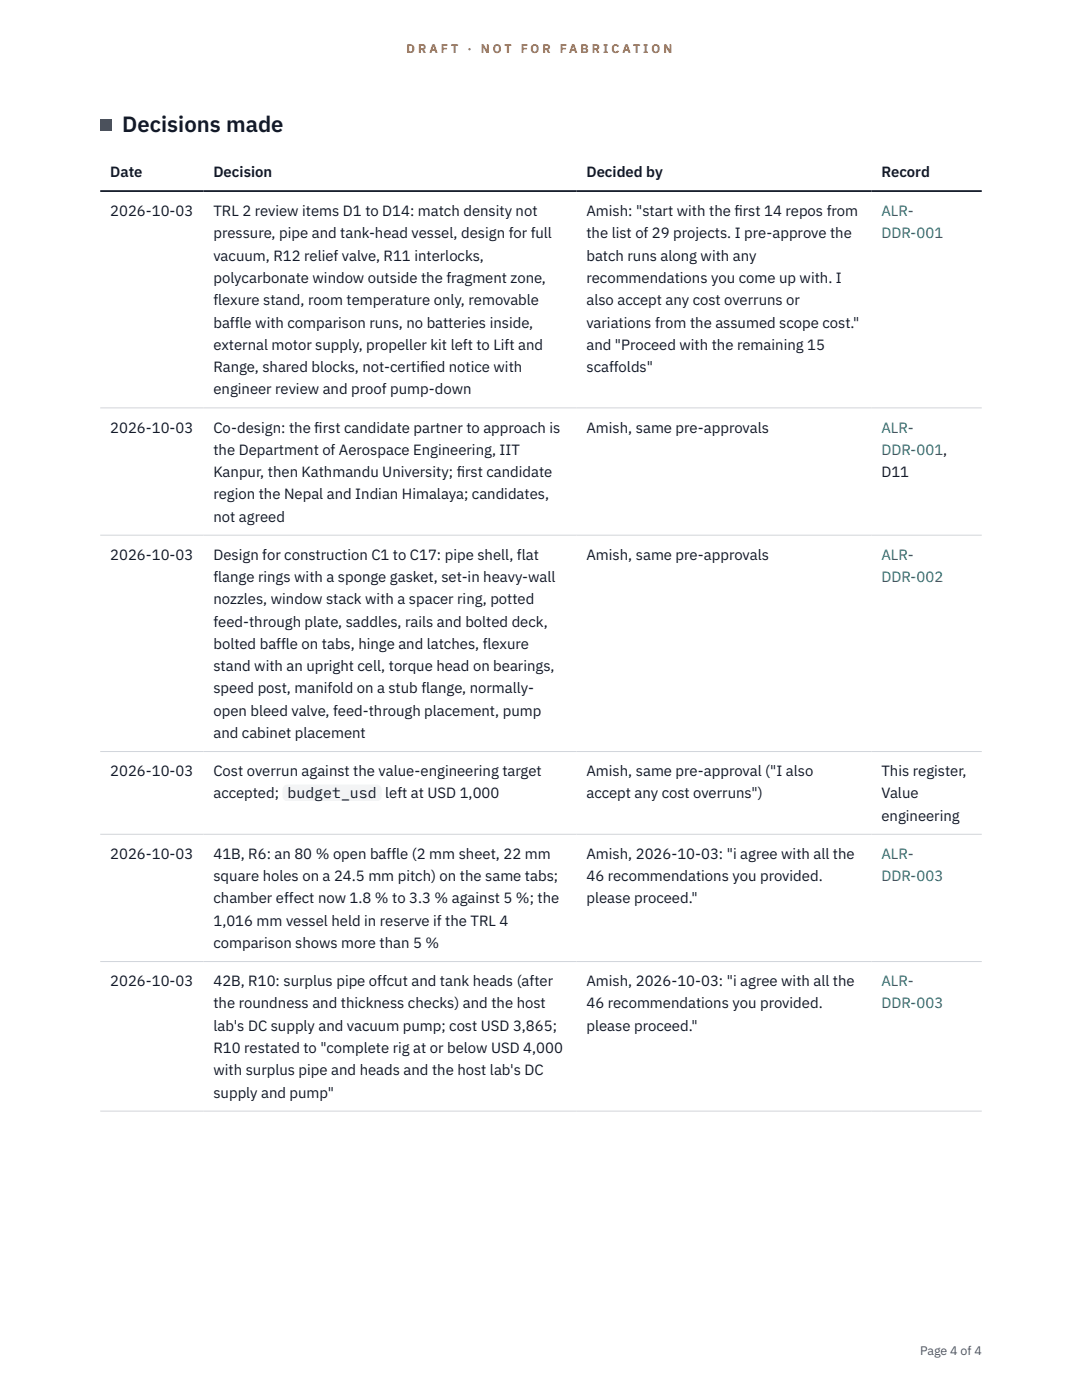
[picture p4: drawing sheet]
<svg xmlns="http://www.w3.org/2000/svg" width="216mm" height="279mm" viewBox="0 0 216 279" stroke-linecap="round" stroke-linejoin="round" font-family="sans-serif">
<defs><g id="words">
<text font-size="4.4" fill="#111827" x="24.4" y="26.4">Decisions made</text>
<g font-size="3" fill="#111827">
<text x="22" y="35.3">Date</text>
<text x="42.6" y="35.3">Decision</text>
<text x="117" y="35.3">Decided by</text>
<text x="175.9" y="35.3">Record</text>
<text x="22" y="43.1">2026-10-03</text>
<text x="42.6" y="43.1">TRL 2 review items D1 to D14: match density not</text>
<text x="42.6" y="47.6">pressure, pipe and tank-head vessel, design for full</text>
<text x="117" y="43.1">Amish: &quot;start with the f</text>
<text x="117" y="47.6">the list of 29 projects. I pre-approve the</text>
<text x="146.6" y="43.1">irst 14 repos from</text>
<text x="42.6" y="52">vacuum, R12 relief valve, R11 interlocks,</text>
<text x="117" y="52">batch runs along with any</text>
<text x="42.6" y="56.5">polycarbonate window outside the fragment zone,</text>
<text x="117" y="56.5">recommendations you come up with. I</text>
<text x="42.6" y="60.9">flexure stand, room temperature only, removable</text>
<text x="42.6" y="65.4">baffle with comparison runs, no batteries inside,</text>
<text x="117" y="60.9">also accept any cost overruns or</text>
<text x="117" y="65.4">variations from the assumed scope cost.&quot;</text>
<text x="42.6" y="69.8">external motor supply, propeller kit left to Lift and</text>
<text x="117" y="69.8">and &quot;Proceed with the remaining 15</text>
<text x="42.6" y="74.3">Range, shared blocks, not-certif</text>
<text x="83.8" y="74.3">ied notice with</text>
<text x="117" y="74.3">scaffolds&quot;</text>
<text x="42.6" y="78.7">engineer review and proof pump-down</text>
<text x="22" y="86.3">2026-10-03</text>
<text x="42.6" y="86.3">Co-design: the f</text>
<text x="62.7" y="86.3">irst candidate partner to approach is</text>
<text x="117" y="86.3">Amish, same pre-approvals</text>
<text x="42.6" y="90.8">the Department of Aerospace Engineering, IIT</text>
<text x="42.6" y="95.2">Kanpur, then Kathmandu University; f</text>
<text x="91.1" y="95.2">irst candidate</text>
<text x="175.9" y="95.2">D11</text>
<text x="42.6" y="99.7">region the Nepal and Indian Himalaya; candidates,</text>
<text x="42.6" y="104.1">not agreed</text>
<text x="22" y="111.7">2026-10-03</text>
<text x="42.6" y="111.7">Design for construction C1 to C17: pipe shell, flat</text>
<text x="117" y="111.7">Amish, same pre-approvals</text>
<text x="42.6" y="116.2">flange rings with a sponge gasket, set-in heavy-wall</text>
<text x="42.6" y="120.6">nozzles, window stack with a spacer ring, potted</text>
<text x="42.6" y="125.1">feed-through plate, saddles, rails and bolted deck,</text>
<text x="42.6" y="129.5">bolted baffle on tabs, hinge and latches, flexure</text>
<text x="42.6" y="134">stand with an upright cell, torque head on bearings,</text>
<text x="42.6" y="138.4">speed post, manifold on a stub flange, normally-</text>
<text x="42.6" y="142.8">open bleed valve, feed-through placement, pump</text>
<text x="42.6" y="147.3">and cabinet placement</text>
<text x="22" y="154.9">2026-10-03</text>
<text x="42.6" y="154.9">Cost overrun against the value-engineering target</text>
<text x="117" y="154.9">Amish, same pre-approval (&quot;I also</text>
<text x="175.9" y="154.9">This register,</text>
<text x="42.6" y="159.4">accepted;</text>
<text x="57.4" y="159.4">budget_usd</text>
<text x="76.9" y="159.4">left at USD 1,000</text>
<text x="117" y="159.4">accept any cost overruns&quot;)</text>
<text x="175.9" y="159.4">Value</text>
<text x="175.9" y="163.8">engineering</text>
<text x="22" y="171.4">2026-10-03</text>
<text x="42.6" y="171.4">41B, R6: an 80 % open baffle (2 mm sheet, 22 mm</text>
<text x="117" y="171.4">Amish, 2026-10-03: &quot;i agree with all the</text>
<text x="42.6" y="175.9">square holes on a 24.5 mm pitch) on the same tabs;</text>
<text x="117" y="175.9">46 recommendations you provided.</text>
<text x="42.6" y="180.3">chamber effect now 1.8 % to 3.3 % against 5 %; the</text>
<text x="42.6" y="184.8">1,016 mm vessel held in reserve if the TRL 4</text>
<text x="117" y="180.3">please proceed.&quot;</text>
<text x="42.6" y="189.2">comparison shows more than 5 %</text>
<text x="22" y="196.8">2026-10-03</text>
<text x="42.6" y="196.8">42B, R10: surplus pipe offcut and tank heads (after</text>
<text x="117" y="196.8">Amish, 2026-10-03: &quot;i agree with all the</text>
<text x="42.6" y="201.3">the roundness and thickness checks) and the host</text>
<text x="117" y="201.3">46 recommendations you provided.</text>
<text x="42.6" y="205.7">lab's DC supply and vacuum pump; cost USD 3,865;</text>
<text x="117" y="205.7">please proceed.&quot;</text>
<text x="42.6" y="210.2">R10 restated to &quot;complete rig at or below USD 4,000</text>
<text x="42.6" y="214.6">with surplus pipe and heads and the host lab's DC</text>
<text x="42.6" y="219">supply and pump&quot;</text>
</g>
<g font-size="3" fill="#0f766e">
<text x="175.9" y="43.1">ALR-</text>
<text x="175.9" y="47.6">DDR-001</text>
<text x="175.9" y="86.3">ALR-</text>
<text x="175.9" y="90.8">DDR-001,</text>
<text x="175.9" y="111.7">ALR-</text>
<text x="175.9" y="116.2">DDR-002</text>
<text x="175.9" y="171.4">ALR-</text>
<text x="175.9" y="175.9">DDR-003</text>
<text x="175.9" y="196.8">ALR-</text>
<text x="175.9" y="201.3">DDR-003</text>
</g>
<g font-size="2.5" fill="#b45309">
<text x="81.1" y="10.5">D R A F T</text>
<text x="93.3" y="10.5">·</text>
<text x="95.9" y="10.5">N O T</text>
<text x="103.9" y="10.5">F O R</text>
<text x="111.7" y="10.5">F A B R I C A T I O N</text>
</g>
<text font-size="2.5" fill="#4b5563" x="183.6" y="270.3">Page 4 of 4</text>
</g></defs>
<path d="M20 81.4h175.9M20 106.8h175.9M20 150h175.9M20 166.5h175.9M20 191.9h175.9M20 221.7h175.9" fill="none" stroke="#d1d5db" stroke-width=".2"/>
<path d="M20 38.1h175.9" fill="none" stroke="#111827" stroke-width=".35"/>
<path d="M20 23.8h2.2v2.2h-2.2z" fill="#0f766e"/>
<path d="M56.4 156.6h19.8v3.3h-19.8z" fill="#f3f4f6"/>
<use href="#words"/>
</svg>
